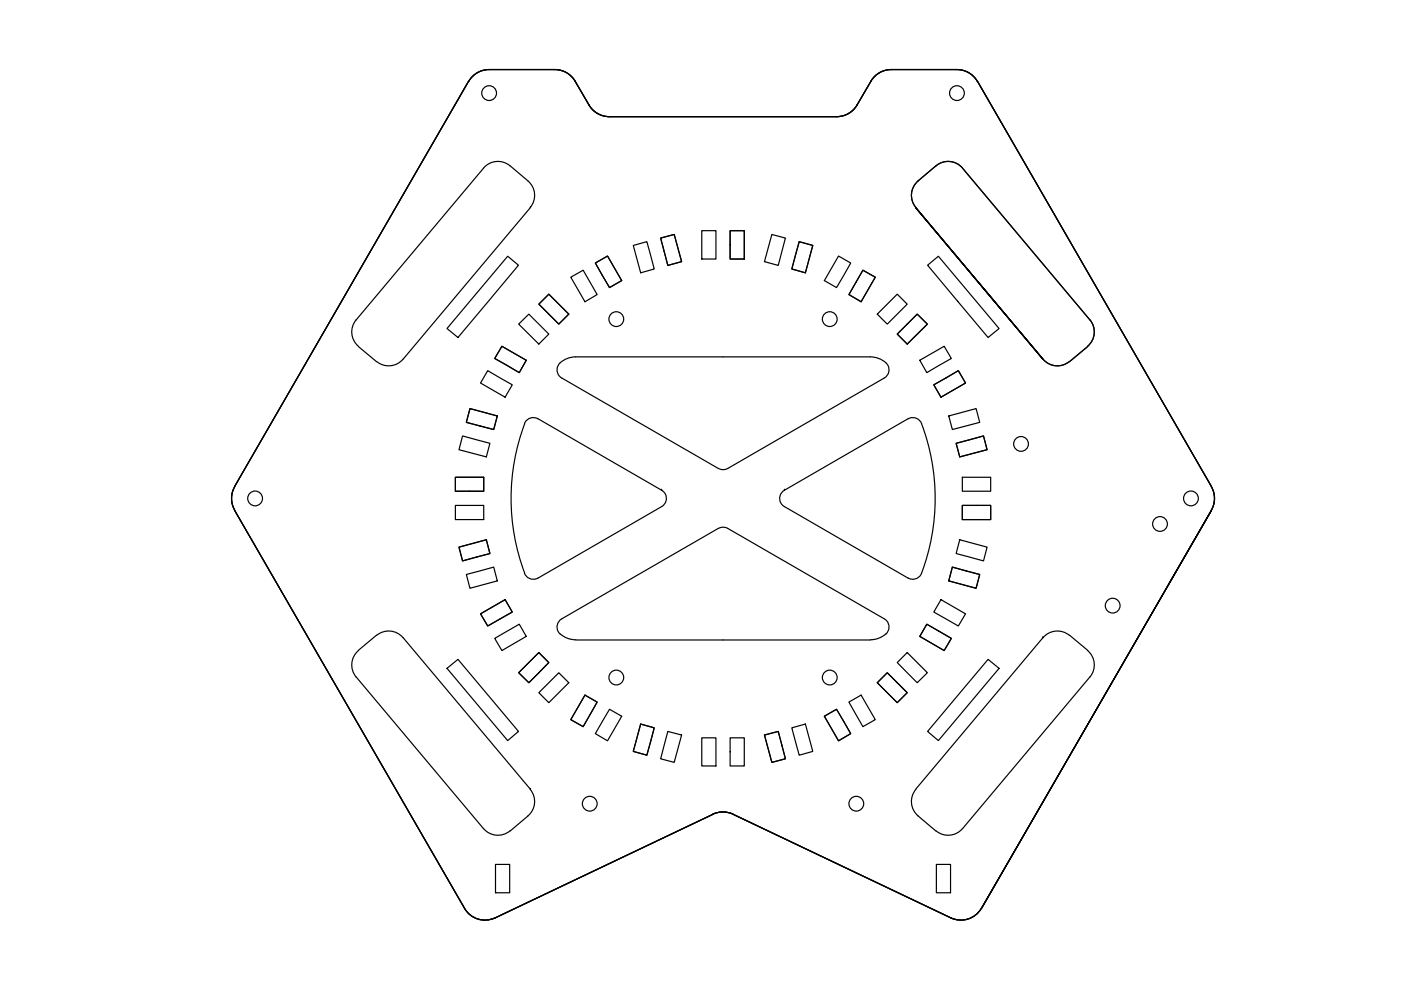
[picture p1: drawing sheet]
<svg xmlns="http://www.w3.org/2000/svg" width="297mm" height="210mm" viewBox="0 0 297 210" stroke-linecap="round" stroke-linejoin="round" font-family="sans-serif">
<g fill="none" stroke="#000" stroke-width=".25">
<path d="M99.3 17.2l-49.6 86M99.4 17.2a5 5 0 0 1 4.3-2.5h13.9a5 5 0 0 1 4.3 2.5l3 5a5 5 0 0 0 4.3 2.5h48.2a5 5 0 0 0 4.3-2.5M184.6 17.2a5 5 0 0 1 4.4-2.5h13.9a5 5 0 0 1 4.3 2.5M184.6 17.2l-2.9 5M207.2 17.2l49.7 86M102.5 35.6a4 4 0 0 1 5.6-.4l3.9 3.2a4 4 0 0 1 .4 5.6M102.5 35.7l-27 32.1M204.1 35.7l27 32.1M204.1 35.6a4 4 0 0 0-5.6-.4l-3.9 3.2a4 4 0 0 0-.4 5.6M107.6 54.3l2.3 1.9-12.8 15.4-2.3-1.9zM112.5 44l-27 32.1a4 4 0 0 1-5.6 .5M112.5 44h.1"/>
<path d="M121 58.8l2.6-1.5 3 5.2-2.6 1.5zM126.2 55.8l2.6-1.5 3 5.2-2.6 1.5zM134.3 52l2.8-.8 1.6 5.8-2.9 .8zM140.1 50.5l2.8-.8 1.6 5.8-2.9 .8zM148.8 48.9h3v6h-3zM154.8 48.9h3v6h-3zM163.6 49.7l2.9 .8-1.5 5.8-2.9-.8zM169.4 51.2l2.9 .8-1.5 5.8-2.9-.8zM177.8 54.3l2.6 1.5-3 5.2-2.6-1.5zM183 57.3l2.6 1.5-3 5.2-2.6-1.5zM194.1 44l27 32.1a4 4 0 0 0 5.6 .5M194.1 44l27 32.2-27-32.2"/>
<path d="M196.7 56.2l2.3-1.9 12.8 15.4-2.3 1.9zM75.5 67.8a4 4 0 0 0 .5 5.6M76 73.5l3.8 3.2M103.4 78.6l5.2 3-1.5 2.6-5.2-3zM106.4 73.4l5.2 3-1.5 2.6-5.2-3zM110 68.7l2.1-2.1 4.3 4.2-2.2 2.2zM114.2 64.5l2.2-2.1 4.2 4.2-2.1 2.1zM186 66.6l4.2-4.2 2.1 2.1-4.2 4.2zM190.2 70.8l4.3-4.2 2.1 2.1-4.3 4.3zM194.5 66.6l2.1 2.1-4.3 4.3-2.1-2.2zM195 76.4l5.2-3 1.5 2.6-5.2 3zM207.6 60.1l3.2 3.8"/>
<path d="M230.6 73.5l-3.8 3.2M231.1 67.8a4 4 0 0 1-.5 5.6M98.1 92.4l5.8 1.6-.8 2.9-5.8-1.6zM99.6 86.6l5.8 1.6-.7 2.9-5.8-1.6zM111.2 89.8a1.99 1.99 0 0 1 2.9-1l26.2 15.1M111.2 89.8a45 45 0 0 0 0 31.7M152.3 99.3a1.99 1.99 0 0 0 2 0l33.2-19.2a2.17 2.17 0 0 0 .9-2.1 2.17 2.17 0 0 0-1.6-1.8l-1.1-.4-1.2-.1h-62.4a4.3 4.3 0 0 0-3.9 2.1 1.99 1.99 0 0 0 .9 2.3l33.2 19.2M198 81.6l5.2-3 1.5 2.6-5.2 3zM201.2 88.2l5.8-1.6 .7 2.9-5.8 1.6zM202.7 94l5.8-1.6 .8 2.9-5.8 1.6zM49.7 108.2l48.8 84.4a5 5 0 0 0 6.5 2M49.8 103.2a5 5 0 0 0 0 5"/>
<path d="M96.5 107.2h6.1v3h-6.1zM96.5 101.2h6.1v3h-6.1zM97.3 116l5.8-1.6 .8 3-5.8 1.5zM140.3 103.9h.1M140.3 104a1.99 1.99 0 0 1 0 3.4l-26.2 15.2a1.99 1.99 0 0 1-2.9-1.1M152.3 112l-33.2 19.2M152.3 112a1.99 1.99 0 0 1 2 0l33.2 19.2M166.3 104a1.99 1.99 0 0 0 0 3.4M166.3 103.9l26.2-15.1a1.99 1.99 0 0 1 2.9 1 44.9 44.9 0 0 1-.1 32 1.99 1.99 0 0 1-2.8 .8l-26.2-15.2M166.3 103.9h.1M203.5 114.4l5.8 1.6-.8 2.9-5.8-1.5zM204 101.2h6v3h-6z"/>
<path d="M204 107.2h6v3h-6zM256.8 103.2a5 5 0 0 1 0 5M256.9 108.2l-48.8 84.4 48.8-84.4M256.9 108.2l-9.1 15.6M256.9 108.2l-48.8 84.4M76 137.9a4 4 0 0 0-.5 5.6l27 32.2M79.8 134.7l-3.8 3.2M79.9 134.7a4 4 0 0 1 5.6 .5M85.5 135.2l27 32.2M98.9 121.8l5.8-1.6 .7 3-5.8 1.5zM101.9 130.1l5.2-3 1.5 2.7-5.2 2.9zM104.9 135.4l5.2-3.1 1.5 2.6-5.2 3z"/>
<path d="M114.2 138.4l2.2 2.1-4.3 4.3-2.1-2.2zM119.1 131.2a2.13 2.13 0 0 0-1 2.2 2.13 2.13 0 0 0 1.7 1.7l1.1 .4 1.2 .2M122.1 135.7h62.4M187.5 131.2a2.01 2.01 0 0 1-.2 3.6l-1.6 .7-1.2 .2M192.3 138.4l4.3 4.2-2.1 2.2-4.3-4.3zM196.5 132.3l5.2 3.1-1.5 2.5-5.2-3zM199.5 127.1l5.2 3-1.5 2.6-5.2-2.9zM201.9 120.2l5.8 1.6-.7 2.9-5.8-1.5zM209.5 139.8l2.3 1.9-12.8 15.3-2.3-1.9zM221.1 135.2h.1M221.1 135.2l-27 32.2M226.7 134.7a4 4 0 0 0-5.6 .5"/>
<path d="M226.8 134.7l3.8 3.2M230.6 137.9a4 4 0 0 1 .5 5.6l-27 32.2M94.8 141.7l2.3-1.9 12.8 15.3-2.3 1.9zM110 142.6l4.2-4.2 2.2 2.1-4.3 4.3zM114.2 146.9l4.3-4.3 2.1 2.2-4.2 4.2zM124 147.4l2.6 1.5-3 5.2-2.6-1.5zM129.2 150.4l2.6 1.5-3 5.2-2.6-1.6zM135.8 153.5l2.9 .8-1.6 5.8-2.8-.8zM141.6 155.1l2.9 .7-1.6 5.8-2.8-.7zM148.8 156.4h3v6h-3zM154.8 156.4h3v6h-3zM162.1 155.8l2.9-.7 1.5 5.8-2.9 .7z"/>
<path d="M167.9 154.3l2.9-.8 1.5 5.8-2.9 .8zM174.8 151.9l2.6-1.5 3 5.1-2.6 1.6zM180 148.9l2.6-1.5 3 5.2-2.6 1.5zM186 144.8l2.1-2.2 4.2 4.3-2.1 2.1zM112.4 167.4a4 4 0 0 1-.4 5.6l-3.9 3.2a4 4 0 0 1-5.6-.5M112.5 167.4h.1M151.1 172.6a5 5 0 0 1 4.3 0l46.2 22M151.2 172.6l-46.2 22M194.2 167.4a4 4 0 0 0 .5 5.6l3.7 3.2a4.1 4.1 0 0 0 5.7-.5M105.1 183.3h3v6h-3zM198.5 183.3h3v6h-3zM208.1 192.6a5 5 0 0 1-6.5 2"/>
<circle cx="103.7" cy="19.7" r="1.57"/>
<circle cx="202.9" cy="19.7" r="1.57"/>
<circle cx="130.7" cy="67.7" r="1.57"/>
<circle cx="175.9" cy="67.7" r="1.57"/>
<circle cx="216.5" cy="94.1" r="1.57"/>
<circle cx="54.1" cy="105.7" r="1.57"/>
<circle cx="245.9" cy="111.1" r="1.57"/>
<circle cx="252.5" cy="105.7" r="1.57"/>
<circle cx="235.9" cy="128.4" r="1.57"/>
<circle cx="130.7" cy="143.7" r="1.57"/>
<circle cx="175.9" cy="143.7" r="1.57"/>
<circle cx="125" cy="170.4" r="1.57"/>
<circle cx="181.6" cy="170.4" r="1.57"/>
</g>
</svg>
